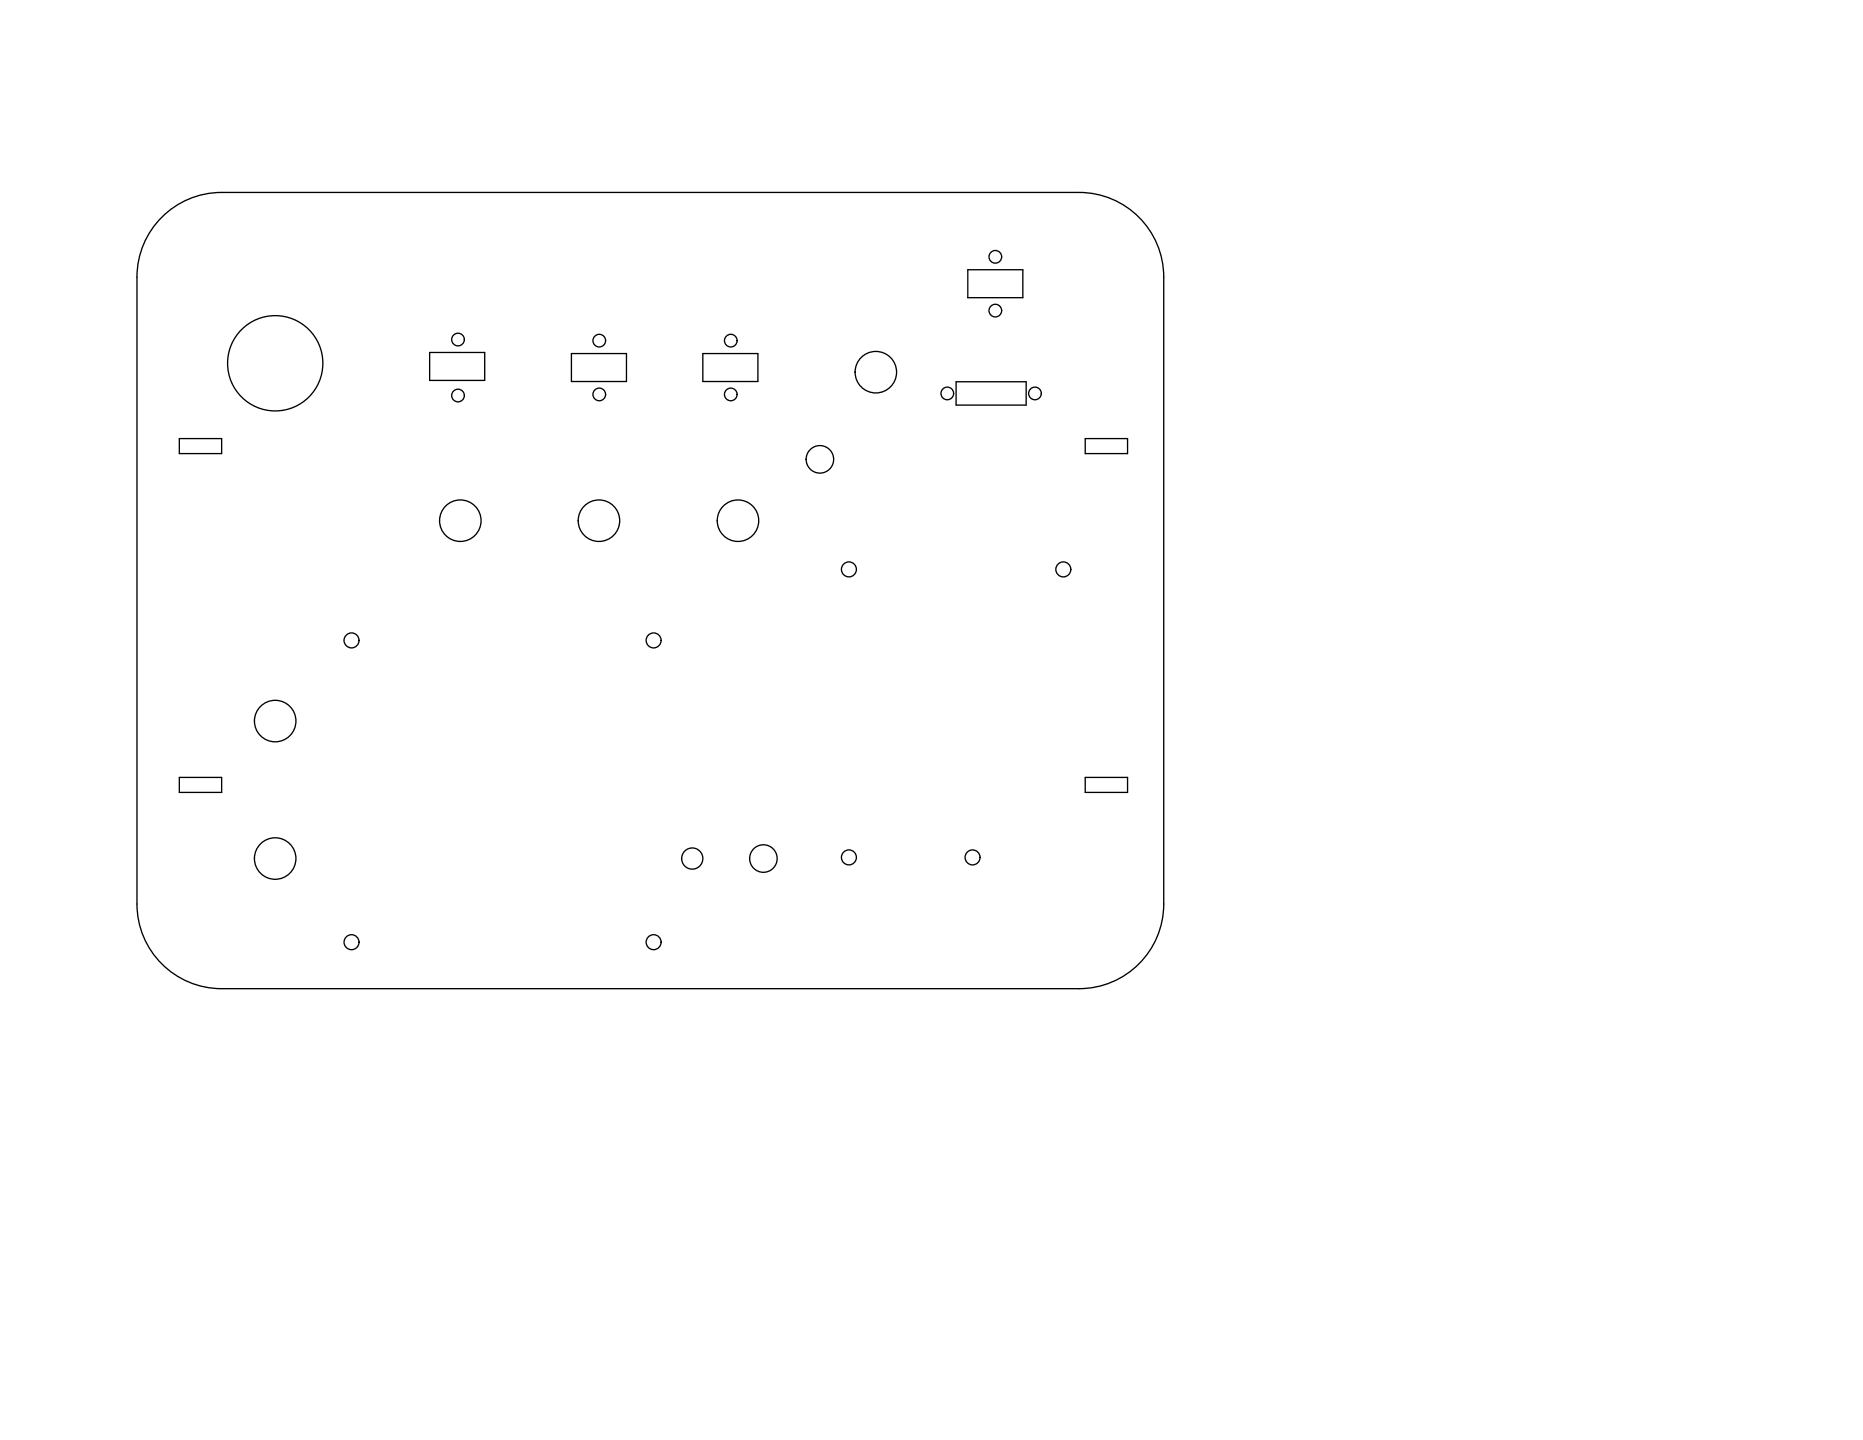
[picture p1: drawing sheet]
<svg xmlns="http://www.w3.org/2000/svg" width="559mm" height="432mm" viewBox="0 0 559 432" stroke-linecap="round" stroke-linejoin="round" font-family="sans-serif">
<g fill="none" stroke="#000" stroke-width=".4">
<path d="M48.5 65.1a25.3 25.3 0 0 1 18-7.4h257.2a25.4 25.4 0 0 1 25.4 25.4v188a25.4 25.4 0 0 1-25.4 25.4h-257.2a25.4 25.4 0 0 1-25.4-25.4v-188a25.3 25.3 0 0 1 7.4-18zM290.3 80.9h16.5v8.4h-16.5zM128.9 105.7h16.5v8.4h-16.5zM171.4 106h16.5v8.4h-16.5zM210.8 106h16.5v8.4h-16.5zM286.8 114.5h21v7h-21zM53.8 131.5h12.7v4.5h-12.7zM325.5 131.5h12.7v4.5h-12.7zM53.8 233.1h12.7v4.5h-12.7zM325.5 233.1h12.7v4.5h-12.7z"/>
<circle cx="298.5" cy="77" r="1.9"/>
<circle cx="298.5" cy="93.1" r="1.9"/>
<circle cx="82.6" cy="108.9" r="14.3"/>
<circle cx="137.4" cy="118.6" r="1.9"/>
<circle cx="137.4" cy="101.8" r="1.9"/>
<circle cx="179.7" cy="102.1" r="1.9"/>
<circle cx="179.7" cy="118.3" r="1.9"/>
<circle cx="219.2" cy="102.1" r="1.9"/>
<circle cx="219.2" cy="118.3" r="1.9"/>
<circle cx="262.7" cy="111.6" r="6.2"/>
<circle cx="284.1" cy="118" r="1.9"/>
<circle cx="310.4" cy="118" r="1.9"/>
<circle cx="245.9" cy="137.7" r="4.1"/>
<circle cx="138.1" cy="156.1" r="6.2"/>
<circle cx="179.7" cy="156.1" r="6.2"/>
<circle cx="221.4" cy="156.1" r="6.2"/>
<circle cx="254.6" cy="170.7" r="2.25"/>
<circle cx="318.9" cy="170.7" r="2.25"/>
<circle cx="105.4" cy="192" r="2.25"/>
<circle cx="196.1" cy="192" r="2.25"/>
<circle cx="82.5" cy="216.2" r="6.2"/>
<circle cx="82.5" cy="257.4" r="6.2"/>
<circle cx="207.6" cy="257.4" r="3.2"/>
<circle cx="229" cy="257.4" r="4.1"/>
<circle cx="254.6" cy="257.1" r="2.25"/>
<circle cx="291.7" cy="257.1" r="2.25"/>
<circle cx="105.4" cy="282.5" r="2.25"/>
<circle cx="196.1" cy="282.5" r="2.25"/>
</g>
</svg>
